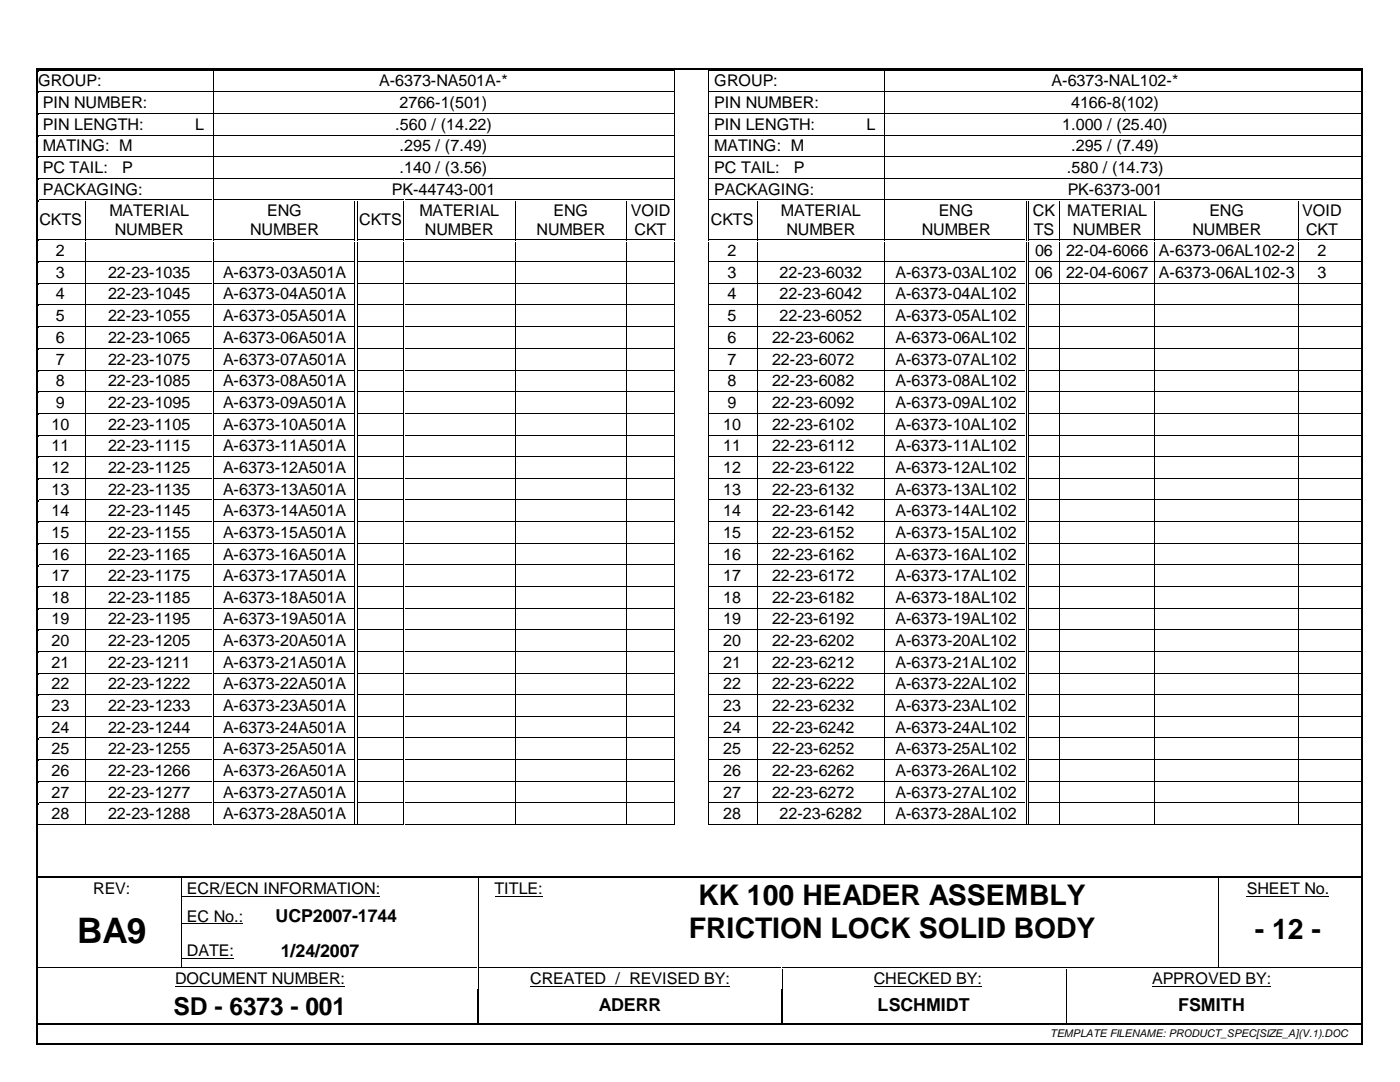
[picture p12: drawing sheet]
<svg xmlns="http://www.w3.org/2000/svg" width="279mm" height="216mm" viewBox="0 0 279 216" stroke-linecap="round" stroke-linejoin="round" font-family="sans-serif">
<defs><g id="words">
<text font-size="7" x="15.4" y="188.2">BA9</text>
<g font-size="5.7">
<text x="139.3" y="180.6">KK 100 HEADER ASSEMBLY</text>
<text x="137.5" y="187.1">FRICTION LOCK SOLID BODY</text>
<text x="250.4" y="187.3">- 12 -</text>
</g>
<text font-size="4.9" x="34.6" y="202.6">SD - 6373 - 001</text>
<g font-size="3.6">
<text x="55" y="184">UCP2007-1744</text>
<text x="56" y="190.9">1/24/2007</text>
<text x="119.5" y="201.8">ADERR</text>
<text x="175.2" y="201.8">LSCHMIDT</text>
<text x="235.1" y="201.8">FSMITH</text>
</g>
<g font-size="3.2">
<text x="7.6" y="17.3">GROUP:</text>
<text x="75.7" y="17.3">A-6373-NA501A-*</text>
<text x="142.6" y="17.3">GROUP:</text>
<text x="209.9" y="17.3">A-6373-NAL102-*</text>
<text x="8.5" y="21.6">PIN NUMBER:</text>
<text x="79.7" y="21.6">2766-1(501)</text>
<text x="142.6" y="21.6">PIN NUMBER:</text>
<text x="213.8" y="21.6">4166-8(102)</text>
<text x="8.5" y="25.9">PIN LENGTH:</text>
<text x="38.9" y="25.9">L</text>
<text x="78.9" y="25.9">.560 / (14.22)</text>
<text x="142.6" y="25.9">PIN LENGTH:</text>
<text x="173" y="25.9">L</text>
<text x="212" y="25.9">1.000 / (25.40)</text>
<text x="8.5" y="30.2">MATING: M</text>
<text x="8.5" y="34.5">PC TAIL:</text>
<text x="24.4" y="34.5">P</text>
<text x="79.7" y="34.5">.140 / (3.56)</text>
<text x="79.7" y="30.2">.295 / (7.49)</text>
<text x="142.6" y="30.2">MATING: M</text>
<text x="142.6" y="34.5">PC TAIL:</text>
<text x="158.4" y="34.5">P</text>
<text x="212.9" y="34.5">.580 / (14.73)</text>
<text x="213.8" y="30.2">.295 / (7.49)</text>
<text x="8.5" y="38.8">PACKAGING:</text>
<text x="78.2" y="38.8">PK-44743-001</text>
<text x="142.6" y="38.8">PACKAGING:</text>
<text x="213.1" y="38.8">PK-6373-001</text>
<text x="7.9" y="44.9">CKTS</text>
<text x="21.8" y="43.2">MATERIAL</text>
<text x="22.9" y="46.8">NUMBER</text>
<text x="49.9" y="46.8">NUMBER</text>
<text x="53.3" y="43.2">ENG</text>
<text x="71.7" y="44.9">CKTS</text>
<text x="83.7" y="43.2">MATERIAL</text>
<text x="84.8" y="46.8">NUMBER</text>
<text x="107.1" y="46.8">NUMBER</text>
<text x="110.5" y="43.2">ENG</text>
<text x="125.9" y="43.2">VOID</text>
<text x="126.6" y="46.8">CKT</text>
<text x="141.9" y="44.9">CKTS</text>
<text x="155.9" y="43.2">MATERIAL</text>
<text x="157" y="46.8">NUMBER</text>
<text x="184" y="46.8">NUMBER</text>
<text x="187.3" y="43.2">ENG</text>
<text x="206.1" y="43.2">CK</text>
<text x="206.3" y="46.8">TS</text>
<text x="213" y="43.2">MATERIAL</text>
<text x="214.1" y="46.8">NUMBER</text>
<text x="238" y="46.8">NUMBER</text>
<text x="241.4" y="43.2">ENG</text>
<text x="259.9" y="43.2">VOID</text>
<text x="260.7" y="46.8">CKT</text>
<text x="11.2" y="51.1">2</text>
<text x="145.2" y="51.1">2</text>
<text x="206.6" y="51.1">06</text>
<text x="212.7" y="51.1">22-04-6066</text>
<text x="231.3" y="51.1">A-6373-06AL102-2</text>
<text x="263" y="51.1">2</text>
<text x="11.2" y="55.4">3</text>
<text x="11.2" y="59.8">4</text>
<text x="21.6" y="55.4">22-23-1035</text>
<text x="21.6" y="59.8">22-23-1045</text>
<text x="44.5" y="55.4">A-6373-03A501A</text>
<text x="44.5" y="59.8">A-6373-04A501A</text>
<text x="145.2" y="55.4">3</text>
<text x="145.2" y="59.8">4</text>
<text x="155.6" y="55.4">22-23-6032</text>
<text x="155.6" y="59.8">22-23-6042</text>
<text x="178.7" y="55.4">A-6373-03AL102</text>
<text x="178.7" y="59.8">A-6373-04AL102</text>
<text x="206.6" y="55.4">06</text>
<text x="212.7" y="55.4">22-04-6067</text>
<text x="231.3" y="55.4">A-6373-06AL102-3</text>
<text x="262.9" y="55.4">3</text>
<text x="11.2" y="64.1">5</text>
<text x="21.6" y="64.1">22-23-1055</text>
<text x="44.5" y="64.1">A-6373-05A501A</text>
<text x="145.2" y="64.1">5</text>
<text x="155.6" y="64.1">22-23-6052</text>
<text x="178.7" y="64.1">A-6373-05AL102</text>
<text x="11.2" y="68.5">6</text>
<text x="21.6" y="68.5">22-23-1065</text>
<text x="44.5" y="68.5">A-6373-06A501A</text>
<text x="145.2" y="68.5">6</text>
<text x="154.1" y="68.5">22-23-6062</text>
<text x="178.7" y="68.5">A-6373-06AL102</text>
<text x="11.2" y="72.8">7</text>
<text x="11.2" y="77.1">8</text>
<text x="21.6" y="72.8">22-23-1075</text>
<text x="21.6" y="77.1">22-23-1085</text>
<text x="44.5" y="72.8">A-6373-07A501A</text>
<text x="44.5" y="77.1">A-6373-08A501A</text>
<text x="145.2" y="72.8">7</text>
<text x="145.2" y="77.1">8</text>
<text x="154.1" y="72.8">22-23-6072</text>
<text x="154.1" y="77.1">22-23-6082</text>
<text x="178.7" y="72.8">A-6373-07AL102</text>
<text x="178.7" y="77.1">A-6373-08AL102</text>
<text x="11.2" y="81.4">9</text>
<text x="21.6" y="81.4">22-23-1095</text>
<text x="44.5" y="81.4">A-6373-09A501A</text>
<text x="145.2" y="81.4">9</text>
<text x="154.1" y="81.4">22-23-6092</text>
<text x="178.7" y="81.4">A-6373-09AL102</text>
<text x="10.3" y="85.7">10</text>
<text x="21.6" y="85.7">22-23-1105</text>
<text x="44.5" y="85.7">A-6373-10A501A</text>
<text x="144.3" y="85.7">10</text>
<text x="154.1" y="85.7">22-23-6102</text>
<text x="178.7" y="85.7">A-6373-10AL102</text>
<text x="10.3" y="90.1">11</text>
<text x="10.3" y="94.4">12</text>
<text x="21.6" y="90.1">22-23-1115</text>
<text x="21.6" y="94.4">22-23-1125</text>
<text x="44.5" y="90.1">A-6373-11A501A</text>
<text x="44.5" y="94.4">A-6373-12A501A</text>
<text x="144.3" y="90.1">11</text>
<text x="144.3" y="94.4">12</text>
<text x="154.1" y="90.1">22-23-6112</text>
<text x="154.1" y="94.4">22-23-6122</text>
<text x="178.7" y="90.1">A-6373-11AL102</text>
<text x="178.7" y="94.4">A-6373-12AL102</text>
<text x="10.3" y="98.7">13</text>
<text x="21.6" y="98.7">22-23-1135</text>
<text x="44.5" y="98.7">A-6373-13A501A</text>
<text x="144.3" y="98.7">13</text>
<text x="154.1" y="98.7">22-23-6132</text>
<text x="178.7" y="98.7">A-6373-13AL102</text>
<text x="10.3" y="103">14</text>
<text x="10.3" y="107.3">15</text>
<text x="21.6" y="103">22-23-1145</text>
<text x="21.6" y="107.3">22-23-1155</text>
<text x="44.5" y="103">A-6373-14A501A</text>
<text x="44.5" y="107.3">A-6373-15A501A</text>
<text x="144.3" y="103">14</text>
<text x="144.3" y="107.3">15</text>
<text x="154.1" y="103">22-23-6142</text>
<text x="154.1" y="107.3">22-23-6152</text>
<text x="178.7" y="103">A-6373-14AL102</text>
<text x="178.7" y="107.3">A-6373-15AL102</text>
<text x="10.3" y="111.7">16</text>
<text x="21.6" y="111.7">22-23-1165</text>
<text x="44.5" y="111.7">A-6373-16A501A</text>
<text x="144.3" y="111.7">16</text>
<text x="154.1" y="111.7">22-23-6162</text>
<text x="178.7" y="111.7">A-6373-16AL102</text>
<text x="10.3" y="116">17</text>
<text x="21.6" y="116">22-23-1175</text>
<text x="44.5" y="116">A-6373-17A501A</text>
<text x="144.3" y="116">17</text>
<text x="154.1" y="116">22-23-6172</text>
<text x="178.7" y="116">A-6373-17AL102</text>
<text x="10.3" y="120.3">18</text>
<text x="10.3" y="124.6">19</text>
<text x="21.6" y="120.3">22-23-1185</text>
<text x="21.6" y="124.6">22-23-1195</text>
<text x="44.5" y="120.3">A-6373-18A501A</text>
<text x="44.5" y="124.6">A-6373-19A501A</text>
<text x="144.3" y="120.3">18</text>
<text x="144.3" y="124.6">19</text>
<text x="154.1" y="120.3">22-23-6182</text>
<text x="154.1" y="124.6">22-23-6192</text>
<text x="178.7" y="120.3">A-6373-18AL102</text>
<text x="178.7" y="124.6">A-6373-19AL102</text>
<text x="10.3" y="128.9">20</text>
<text x="21.6" y="128.9">22-23-1205</text>
<text x="44.5" y="128.9">A-6373-20A501A</text>
<text x="144.3" y="128.9">20</text>
<text x="154.1" y="128.9">22-23-6202</text>
<text x="178.7" y="128.9">A-6373-20AL102</text>
<text x="10.3" y="133.2">21</text>
<text x="10.3" y="137.6">22</text>
<text x="21.6" y="133.2">22-23-1211</text>
<text x="21.6" y="137.6">22-23-1222</text>
<text x="44.5" y="133.2">A-6373-21A501A</text>
<text x="44.5" y="137.6">A-6373-22A501A</text>
<text x="144.3" y="133.2">21</text>
<text x="144.3" y="137.6">22</text>
<text x="154.1" y="133.2">22-23-6212</text>
<text x="154.1" y="137.6">22-23-6222</text>
<text x="178.7" y="133.2">A-6373-21AL102</text>
<text x="178.7" y="137.6">A-6373-22AL102</text>
<text x="10.3" y="141.9">23</text>
<text x="21.6" y="141.9">22-23-1233</text>
<text x="44.5" y="141.9">A-6373-23A501A</text>
<text x="144.3" y="141.9">23</text>
<text x="154.1" y="141.9">22-23-6232</text>
<text x="178.7" y="141.9">A-6373-23AL102</text>
<text x="10.3" y="146.2">24</text>
<text x="21.6" y="146.2">22-23-1244</text>
<text x="44.5" y="146.2">A-6373-24A501A</text>
<text x="144.3" y="146.2">24</text>
<text x="154.1" y="146.2">22-23-6242</text>
<text x="178.7" y="146.2">A-6373-24AL102</text>
<text x="10.3" y="150.5">25</text>
<text x="10.3" y="154.8">26</text>
<text x="21.6" y="150.5">22-23-1255</text>
<text x="21.6" y="154.8">22-23-1266</text>
<text x="44.5" y="150.5">A-6373-25A501A</text>
<text x="44.5" y="154.8">A-6373-26A501A</text>
<text x="144.3" y="150.5">25</text>
<text x="144.3" y="154.8">26</text>
<text x="154.1" y="150.5">22-23-6252</text>
<text x="154.1" y="154.8">22-23-6262</text>
<text x="178.7" y="150.5">A-6373-25AL102</text>
<text x="178.7" y="154.8">A-6373-26AL102</text>
<text x="10.3" y="159.2">27</text>
<text x="21.6" y="159.2">22-23-1277</text>
<text x="44.5" y="159.2">A-6373-27A501A</text>
<text x="144.3" y="159.2">27</text>
<text x="154.1" y="159.2">22-23-6272</text>
<text x="178.7" y="159.2">A-6373-27AL102</text>
<text x="10.3" y="163.5">28</text>
<text x="21.6" y="163.5">22-23-1288</text>
<text x="44.5" y="163.5">A-6373-28A501A</text>
<text x="144.3" y="163.5">28</text>
<text x="155.6" y="163.5">22-23-6282</text>
<text x="178.7" y="163.5">A-6373-28AL102</text>
<text x="18.6" y="178.4">REV:</text>
<text x="37.3" y="178.4">ECR/ECN INFORMATION:</text>
<text x="98.7" y="178.4">TITLE:</text>
<text x="248.8" y="178.4">SHEET No.</text>
<text x="37.3" y="183.9">EC No.:</text>
<text x="37.3" y="190.8">DATE:</text>
<text x="34.9" y="196.4">DOCUMENT NUMBER:</text>
<text x="105.8" y="196.4">CREATED / REVISED BY:</text>
<text x="174.4" y="196.4">CHECKED BY:</text>
<text x="229.9" y="196.4">APPROVED BY:</text>
</g>
<text font-size="2.1" x="209.6" y="206.9">TEMPLATE FILENAME: PRODUCT_SPEC[SIZE_A](V.1).DOC</text>
</g></defs>
<g fill="none" stroke="#000" stroke-width=".2">
<path d="M7.8 14h34.6M7.8 18.3h34.6M42.5 13.9v4.3M42.5 18.7v3.8M42.7 14h91.7M42.7 18.3h91.7M134.6 13.9v4.3M134.6 18.7v3.8M141.3 13.9v4.3M141.3 18.7v3.8M141.5 14h34.9M141.5 18.3h34.9"/>
<path d="M176.6 13.9v4.3M176.6 18.7v3.8M176.7 14h91.9M176.7 18.3h95M7.8 22.6h34.6M7.8 26.9h34.6M7.8 31.3h34.6M7.8 35.6h34.6M7.8 39.9h9.2M17.3 39.9h25.1M42.5 23v3.8M42.5 27.3v3.8"/>
<path d="M42.5 31.6v3.9M42.5 36v3.8M42.7 22.6h91.7M42.7 26.9h91.7M42.7 31.3h91.7M42.7 35.6h91.7M42.7 39.9h27.9M70.8 39.9h9.7M80.8 39.9h21.9M102.9 39.9h22M125.2 39.9h9.2M134.6 23v3.8"/>
<path d="M134.6 27.3v3.8M134.6 31.6v3.9M134.6 36v3.8M141.3 23v3.8M141.3 27.3v3.8M141.3 31.6v3.9M141.3 36v3.8M141.5 22.6h34.9M141.5 26.9h34.9M141.5 31.3h34.9M141.5 35.6h34.9M141.5 39.9h9.5"/>
<path d="M151.3 39.9h25.1M176.6 23v3.8M176.6 27.3v3.8M176.6 31.6v3.9M176.6 36v3.8M176.7 22.6h95M176.7 26.9h95M176.7 31.3h95M176.7 35.6h95M176.7 39.9h27.9M204.9 39.9h6.4M211.6 39.9h18.8"/>
<path d="M230.6 39.9h28.4M259.2 39.9h12.5M7.8 47.9h9.2M7.8 52.2h9.2M7.8 56.5h9.2M17.1 40.3v7.4M17.1 48.2v3.9M17.1 52.6v3.9M17.1 56.9v3.9M17.3 47.9h25.1M17.3 52.2h25.1M17.3 56.5h25.1"/>
<path d="M42.5 40.3v7.4M42.5 48.2v3.9M42.5 52.6v3.9M42.5 56.9v3.9M42.7 47.9h27.9M42.7 52.2h27.9M42.7 56.5h27.9M70.8 40.3v7.4M70.8 48.2v3.9M70.8 52.6v3.9M70.8 56.9v3.9M71.3 40.3v7.4"/>
<path d="M71.3 48.2v3.9M71.3 52.6v3.9M71.3 56.9v3.9M71.4 47.9h9.1M71.4 52.2h9.1M71.4 56.5h9.1M80.6 40.3v7.4M80.6 48.2v3.9M80.6 52.6v3.9M80.6 56.9v3.9M80.8 47.9h21.9M80.8 52.2h21.9"/>
<path d="M80.8 56.5h21.9M102.8 40.3v7.4M102.8 48.2v3.9M102.8 52.6v3.9M102.8 56.9v3.9M102.9 47.9h22M102.9 52.2h22M102.9 56.5h22M125.1 40.3v7.4M125.1 48.2v3.9M125.1 52.6v3.9M125.1 56.9v3.9"/>
<path d="M125.2 47.9h9.2M125.2 52.2h9.2M125.2 56.5h9.2M134.6 40.3v7.4M134.6 48.2v3.9M134.6 52.6v3.9M134.6 56.9v3.9M141.3 40.3v7.4M141.3 48.2v3.9M141.3 52.6v3.9M141.3 56.9v3.9M141.5 47.9h9.5"/>
<path d="M141.5 52.2h9.5M141.5 56.5h9.5M151.2 40.3v7.4M151.2 48.2v3.9M151.2 52.6v3.9M151.2 56.9v3.9M151.3 47.9h25.1M151.3 52.2h25.1M151.3 56.5h25.1M176.6 40.3v7.4M176.6 48.2v3.9M176.6 52.6v3.9"/>
<path d="M176.6 56.9v3.9M176.7 47.9h27.9M176.7 52.2h27.9M176.7 56.5h27.9M204.8 40.3v7.4M204.8 48.2v3.9M204.8 52.6v3.9M204.8 56.9v3.9M205.3 40.3v7.4M205.3 48.2v3.9M205.3 52.6v3.9M205.3 56.9v3.9"/>
<path d="M205.5 47.9h5.8M205.5 52.2h5.8M205.5 56.5h5.8M211.4 40.3v7.4M211.4 48.2v3.9M211.4 52.6v3.9M211.4 56.9v3.9M211.6 47.9h18.8M211.6 52.2h18.8M211.6 56.5h18.8M230.5 40.3v7.4M230.5 48.2v3.9"/>
<path d="M230.5 52.6v3.9M230.5 56.9v3.9M230.6 47.9h28.4M230.6 52.2h28.4M230.6 56.5h28.4M259.1 40.3v7.4M259.1 48.2v3.9M259.1 52.6v3.9M259.1 56.9v3.9M259.2 47.9h12.5M259.2 52.2h12.5M259.2 56.5h12.5"/>
<path d="M7.8 60.8h9.2M7.8 65.2h9.2M7.8 69.5h9.2M7.8 73.9h9.2M7.8 78.2h9.2M17.1 61.2v3.9M17.1 65.6v3.8M17.1 69.9v3.8M17.1 74.2v3.8M17.1 78.5v3.9M17.3 60.8h25.1M17.3 65.2h25.1"/>
<path d="M17.3 69.5h25.1M17.3 73.9h25.1M17.3 78.2h25.1M42.5 61.2v3.9M42.5 65.6v3.8M42.5 69.9v3.8M42.5 74.2v3.8M42.5 78.5v3.9M42.7 60.8h27.9M42.7 65.2h27.9M42.7 69.5h27.9M42.7 73.9h27.9"/>
<path d="M42.7 78.2h27.9M70.8 61.2v3.9M70.8 65.6v3.8M70.8 69.9v3.8M70.8 74.2v3.8M70.8 78.5v3.9M71.3 61.2v3.9M71.3 65.6v3.8M71.3 69.9v3.8M71.3 74.2v3.8M71.3 78.5v3.9M71.4 60.8h9.1"/>
<path d="M71.4 65.2h9.1M71.4 69.5h9.1M71.4 73.9h9.1M71.4 78.2h9.1M80.6 61.2v3.9M80.6 65.6v3.8M80.6 69.9v3.8M80.6 74.2v3.8M80.6 78.5v3.9M80.8 60.8h21.9M80.8 65.2h21.9M80.8 69.5h21.9"/>
<path d="M80.8 73.9h21.9M80.8 78.2h21.9M102.8 61.2v3.9M102.8 65.6v3.8M102.8 69.9v3.8M102.8 74.2v3.8M102.8 78.5v3.9M102.9 60.8h22M102.9 65.2h22M102.9 69.5h22M102.9 73.9h22M102.9 78.2h22"/>
<path d="M125.1 61.2v3.9M125.1 65.6v3.8M125.1 69.9v3.8M125.1 74.2v3.8M125.1 78.5v3.9M125.2 60.8h9.2M125.2 65.2h9.2M125.2 69.5h9.2M125.2 73.9h9.2M125.2 78.2h9.2M134.6 61.2v3.9M134.6 65.6v3.8"/>
<path d="M134.6 69.9v3.8M134.6 74.2v3.8M134.6 78.5v3.9M141.3 61.2v3.9M141.3 65.6v3.8M141.3 69.9v3.8M141.3 74.2v3.8M141.3 78.5v3.9M141.5 60.8h9.5M141.5 65.2h9.5M141.5 69.5h9.5M141.5 73.9h9.5"/>
<path d="M141.5 78.2h9.5M151.2 61.2v3.9M151.2 65.6v3.8M151.2 69.9v3.8M151.2 74.2v3.8M151.2 78.5v3.9M151.3 60.8h25.1M151.3 65.2h25.1M151.3 69.5h25.1M151.3 73.9h25.1M151.3 78.2h25.1M176.6 61.2v3.9"/>
<path d="M176.6 65.6v3.8M176.6 69.9v3.8M176.6 74.2v3.8M176.6 78.5v3.9M176.7 60.8h27.9M176.7 65.2h27.9M176.7 69.5h27.9M176.7 73.9h27.9M176.7 78.2h27.9M204.8 61.2v3.9M204.8 65.6v3.8M204.8 69.9v3.8"/>
<path d="M204.8 74.2v3.8M204.8 78.5v3.9M205.3 61.2v3.9M205.3 65.6v3.8M205.3 69.9v3.8M205.3 74.2v3.8M205.3 78.5v3.9M205.5 60.8h5.8M205.5 65.2h5.8M205.5 69.5h5.8M205.5 73.9h5.8M205.5 78.2h5.8"/>
<path d="M211.4 61.2v3.9M211.4 65.6v3.8M211.4 69.9v3.8M211.4 74.2v3.8M211.4 78.5v3.9M211.6 60.8h18.8M211.6 65.2h18.8M211.6 69.5h18.8M211.6 73.9h18.8M211.6 78.2h18.8M230.5 61.2v3.9M230.5 65.6v3.8"/>
<path d="M230.5 69.9v3.8M230.5 74.2v3.8M230.5 78.5v3.9M230.6 60.8h28.4M230.6 65.2h28.4M230.6 69.5h28.4M230.6 73.9h28.4M230.6 78.2h28.4M259.1 61.2v3.9M259.1 65.6v3.8M259.1 69.9v3.8M259.1 74.2v3.8"/>
<path d="M259.1 78.5v3.9M259.2 60.8h12.5M259.2 65.2h12.5M259.2 69.5h12.5M259.2 73.9h12.5M259.2 78.2h12.5M7.8 82.5h9.2M7.8 86.8h9.2M7.8 91.1h9.2M7.8 95.4h9.2M7.8 99.8h9.2M17.1 82.9v3.8"/>
<path d="M17.1 87.2v3.8M17.1 91.5v3.8M17.1 95.8v3.8M17.3 82.5h25.1M17.3 86.8h25.1M17.3 91.1h25.1M17.3 95.4h25.1M17.3 99.8h25.1M42.5 82.9v3.8M42.5 87.2v3.8M42.5 91.5v3.8M42.5 95.8v3.8"/>
<path d="M42.7 82.5h27.9M42.7 86.8h27.9M42.7 91.1h27.9M42.7 95.4h27.9M42.7 99.8h27.9M70.8 82.9v3.8M70.8 87.2v3.8M70.8 91.5v3.8M70.8 95.8v3.8M71.3 82.9v3.8M71.3 87.2v3.8M71.3 91.5v3.8"/>
<path d="M71.3 95.8v3.8M71.4 82.5h9.1M71.4 86.8h9.1M71.4 91.1h9.1M71.4 95.4h9.1M71.4 99.8h9.1M80.6 82.9v3.8M80.6 87.2v3.8M80.6 91.5v3.8M80.6 95.8v3.8M80.8 82.5h21.9M80.8 86.8h21.9"/>
<path d="M80.8 91.1h21.9M80.8 95.4h21.9M80.8 99.8h21.9M102.8 82.9v3.8M102.8 87.2v3.8M102.8 91.5v3.8M102.8 95.8v3.8M102.9 82.5h22M102.9 86.8h22M102.9 91.1h22M102.9 95.4h22M102.9 99.8h22"/>
<path d="M125.1 82.9v3.8M125.1 87.2v3.8M125.1 91.5v3.8M125.1 95.8v3.8M125.2 82.5h9.2M125.2 86.8h9.2M125.2 91.1h9.2M125.2 95.4h9.2M125.2 99.8h9.2M134.6 82.9v3.8M134.6 87.2v3.8M134.6 91.5v3.8"/>
<path d="M134.6 95.8v3.8M141.3 82.9v3.8M141.3 87.2v3.8M141.3 91.5v3.8M141.3 95.8v3.8M141.5 82.5h9.5M141.5 86.8h9.5M141.5 91.1h9.5M141.5 95.4h9.5M141.5 99.8h9.5M151.2 82.9v3.8M151.2 87.2v3.8"/>
<path d="M151.2 91.5v3.8M151.2 95.8v3.8M151.3 82.5h25.1M151.3 86.8h25.1M151.3 91.1h25.1M151.3 95.4h25.1M151.3 99.8h25.1M176.6 82.9v3.8M176.6 87.2v3.8M176.6 91.5v3.8M176.6 95.8v3.8M176.7 82.5h27.9"/>
<path d="M176.7 86.8h27.9M176.7 91.1h27.9M176.7 95.4h27.9M176.7 99.8h27.9M204.8 82.9v3.8M204.8 87.2v3.8M204.8 91.5v3.8M204.8 95.8v3.8M205.3 82.9v3.8M205.3 87.2v3.8M205.3 91.5v3.8M205.3 95.8v3.8"/>
<path d="M205.5 82.5h5.8M205.5 86.8h5.8M205.5 91.1h5.8M205.5 95.4h5.8M205.5 99.8h5.8M211.4 82.9v3.8M211.4 87.2v3.8M211.4 91.5v3.8M211.4 95.8v3.8M211.6 82.5h18.8M211.6 86.8h18.8M211.6 91.1h18.8"/>
<path d="M211.6 95.4h18.8M211.6 99.8h18.8M230.5 82.9v3.8M230.5 87.2v3.8M230.5 91.5v3.8M230.5 95.8v3.8M230.6 82.5h28.4M230.6 86.8h28.4M230.6 91.1h28.4M230.6 95.4h28.4M230.6 99.8h28.4M259.1 82.9v3.8"/>
<path d="M259.1 87.2v3.8M259.1 91.5v3.8M259.1 95.8v3.8M259.2 82.5h12.5M259.2 86.8h12.5M259.2 91.1h12.5M259.2 95.4h12.5M259.2 99.8h12.5M7.8 104.1h9.2M7.8 108.4h9.2M7.8 112.7h9.2M7.8 117h9.2"/>
<path d="M17.1 100.1v3.8M17.1 104.5v3.8M17.1 108.8v3.8M17.1 113.1v3.8M17.1 117.4v3.8M17.3 104.1h25.1M17.3 108.4h25.1M17.3 112.7h25.1M17.3 117h25.1M42.5 100.1v3.8M42.5 104.5v3.8M42.5 108.8v3.8"/>
<path d="M42.5 113.1v3.8M42.5 117.4v3.8M42.7 104.1h27.9M42.7 108.4h27.9M42.7 112.7h27.9M42.7 117h27.9M70.8 100.1v3.8M70.8 104.5v3.8M70.8 108.8v3.8M70.8 113.1v3.8M70.8 117.4v3.8M71.3 100.1v3.8"/>
<path d="M71.3 104.5v3.8M71.3 108.8v3.8M71.3 113.1v3.8M71.3 117.4v3.8M71.4 104.1h9.1M71.4 108.4h9.1M71.4 112.7h9.1M71.4 117h9.1M80.6 100.1v3.8M80.6 104.5v3.8M80.6 108.8v3.8M80.6 113.1v3.8"/>
<path d="M80.6 117.4v3.8M80.8 104.1h21.9M80.8 108.4h21.9M80.8 112.7h21.9M80.8 117h21.9M102.8 100.1v3.8M102.8 104.5v3.8M102.8 108.8v3.8M102.8 113.1v3.8M102.8 117.4v3.8M102.9 104.1h22M102.9 108.4h22"/>
<path d="M102.9 112.7h22M102.9 117h22M125.1 100.1v3.8M125.1 104.5v3.8M125.1 108.8v3.8M125.1 113.1v3.8M125.1 117.4v3.8M125.2 104.1h9.2M125.2 108.4h9.2M125.2 112.7h9.2M125.2 117h9.2M134.6 100.1v3.8"/>
<path d="M134.6 104.5v3.8M134.6 108.8v3.8M134.6 113.1v3.8M134.6 117.4v3.8M141.3 100.1v3.8M141.3 104.5v3.8M141.3 108.8v3.8M141.3 113.1v3.8M141.3 117.4v3.8M141.5 104.1h9.5M141.5 108.4h9.5M141.5 112.7h9.5"/>
<path d="M141.5 117h9.5M151.2 100.1v3.8M151.2 104.5v3.8M151.2 108.8v3.8M151.2 113.1v3.8M151.2 117.4v3.8M151.3 104.1h25.1M151.3 108.4h25.1M151.3 112.7h25.1M151.3 117h25.1M176.6 100.1v3.8M176.6 104.5v3.8"/>
<path d="M176.6 108.8v3.8M176.6 113.1v3.8M176.6 117.4v3.8M176.7 104.1h27.9M176.7 108.4h27.9M176.7 112.7h27.9M176.7 117h27.9M204.8 100.1v3.8M204.8 104.5v3.8M204.8 108.8v3.8M204.8 113.1v3.8M204.8 117.4v3.8"/>
<path d="M205.3 100.1v3.8M205.3 104.5v3.8M205.3 108.8v3.8M205.3 113.1v3.8M205.3 117.4v3.8M205.5 104.1h5.8M205.5 108.4h5.8M205.5 112.7h5.8M205.5 117h5.8M211.4 100.1v3.8M211.4 104.5v3.8M211.4 108.8v3.8"/>
<path d="M211.4 113.1v3.8M211.4 117.4v3.8M211.6 104.1h18.8M211.6 108.4h18.8M211.6 112.7h18.8M211.6 117h18.8M230.5 100.1v3.8M230.5 104.5v3.8M230.5 108.8v3.8M230.5 113.1v3.8M230.5 117.4v3.8M230.6 104.1h28.4"/>
<path d="M230.6 108.4h28.4M230.6 112.7h28.4M230.6 117h28.4M259.1 100.1v3.8M259.1 104.5v3.8M259.1 108.8v3.8M259.1 113.1v3.8M259.1 117.4v3.8M259.2 104.1h12.5M259.2 108.4h12.5M259.2 112.7h12.5M259.2 117h12.5"/>
<path d="M7.8 121.3h9.2M7.8 125.7h9.2M7.8 130h9.2M7.8 134.3h9.2M7.8 138.6h9.2M17.1 121.7v3.8M17.1 126v3.9M17.1 130.4v3.8M17.1 134.7v3.8M17.1 139v3.8M17.3 121.3h25.1M17.3 125.7h25.1"/>
<path d="M17.3 130h25.1M17.3 134.3h25.1M17.3 138.6h25.1M42.5 121.7v3.8M42.5 126v3.9M42.5 130.4v3.8M42.5 134.7v3.8M42.5 139v3.8M42.7 121.3h27.9M42.7 125.7h27.9M42.7 130h27.9M42.7 134.3h27.9"/>
<path d="M42.7 138.6h27.9M70.8 121.7v3.8M70.8 126v3.9M70.8 130.4v3.8M70.8 134.7v3.8M70.8 139v3.8M71.3 121.7v3.8M71.3 126v3.9M71.3 130.4v3.8M71.3 134.7v3.8M71.3 139v3.8M71.4 121.3h9.1"/>
<path d="M71.4 125.7h9.1M71.4 130h9.1M71.4 134.3h9.1M71.4 138.6h9.1M80.6 121.7v3.8M80.6 126v3.9M80.6 130.4v3.8M80.6 134.7v3.8M80.6 139v3.8M80.8 121.3h21.9M80.8 125.7h21.9M80.8 130h21.9"/>
<path d="M80.8 134.3h21.9M80.8 138.6h21.9M102.8 121.7v3.8M102.8 126v3.9M102.8 130.4v3.8M102.8 134.7v3.8M102.8 139v3.8M102.9 121.3h22M102.9 125.7h22M102.9 130h22M102.9 134.3h22M102.9 138.6h22"/>
<path d="M125.1 121.7v3.8M125.1 126v3.9M125.1 130.4v3.8M125.1 134.7v3.8M125.1 139v3.8M125.2 121.3h9.2M125.2 125.7h9.2M125.2 130h9.2M125.2 134.3h9.2M125.2 138.6h9.2M134.6 121.7v3.8M134.6 126v3.9"/>
<path d="M134.6 130.4v3.8M134.6 134.7v3.8M134.6 139v3.8M141.3 121.7v3.8M141.3 126v3.9M141.3 130.4v3.8M141.3 134.7v3.8M141.3 139v3.8M141.5 121.3h9.5M141.5 125.7h9.5M141.5 130h9.5M141.5 134.3h9.5"/>
<path d="M141.5 138.6h9.5M151.2 121.7v3.8M151.2 126v3.9M151.2 130.4v3.8M151.2 134.7v3.8M151.2 139v3.8M151.3 121.3h25.1M151.3 125.7h25.1M151.3 130h25.1M151.3 134.3h25.1M151.3 138.6h25.1M176.6 121.7v3.8"/>
<path d="M176.6 126v3.9M176.6 130.4v3.8M176.6 134.7v3.8M176.6 139v3.8M176.7 121.3h27.9M176.7 125.7h27.9M176.7 130h27.9M176.7 134.3h27.9M176.7 138.6h27.9M204.8 121.7v3.8M204.8 126v3.9M204.8 130.4v3.8"/>
<path d="M204.8 134.7v3.8M204.8 139v3.8M205.3 121.7v3.8M205.3 126v3.9M205.3 130.4v3.8M205.3 134.7v3.8M205.3 139v3.8M205.5 121.3h5.8M205.5 125.7h5.8M205.5 130h5.8M205.5 134.3h5.8M205.5 138.6h5.8"/>
<path d="M211.4 121.7v3.8M211.4 126v3.9M211.4 130.4v3.8M211.4 134.7v3.8M211.4 139v3.8M211.6 121.3h18.8M211.6 125.7h18.8M211.6 130h18.8M211.6 134.3h18.8M211.6 138.6h18.8M230.5 121.7v3.8M230.5 126v3.9"/>
<path d="M230.5 130.4v3.8M230.5 134.7v3.8M230.5 139v3.8M230.6 121.3h28.4M230.6 125.7h28.4M230.6 130h28.4M230.6 134.3h28.4M230.6 138.6h28.4M259.1 121.7v3.8M259.1 126v3.9M259.1 130.4v3.8M259.1 134.7v3.8"/>
<path d="M259.1 139v3.8M259.2 121.3h12.5M259.2 125.7h12.5M259.2 130h12.5M259.2 134.3h12.5M259.2 138.6h12.5M7.8 142.9h9.2M7.8 147.3h9.2M7.8 151.6h9.2M7.8 155.9h9.2M17.1 143.3v3.8M17.1 147.6v3.8"/>
<path d="M17.1 152v3.8M17.1 156.3v3.8M17.3 142.9h25.1M17.3 147.3h25.1M17.3 151.6h25.1M17.3 155.9h25.1M42.5 143.3v3.8M42.5 147.6v3.8M42.5 152v3.8M42.5 156.3v3.8M42.7 142.9h27.9M42.7 147.3h27.9"/>
<path d="M42.7 151.6h27.9M42.7 155.9h27.9M70.8 143.3v3.8M70.8 147.6v3.8M70.8 152v3.8M70.8 156.3v3.8M71.3 143.3v3.8M71.3 147.6v3.8M71.3 152v3.8M71.3 156.3v3.8M71.4 142.9h9.1M71.4 147.3h9.1"/>
<path d="M71.4 151.6h9.1M71.4 155.9h9.1M80.6 143.3v3.8M80.6 147.6v3.8M80.6 152v3.8M80.6 156.3v3.8M80.8 142.9h21.9M80.8 147.3h21.9M80.8 151.6h21.9M80.8 155.9h21.9M102.8 143.3v3.8M102.8 147.6v3.8"/>
<path d="M102.8 152v3.8M102.8 156.3v3.8M102.9 142.9h22M102.9 147.3h22M102.9 151.6h22M102.9 155.9h22M125.1 143.3v3.8M125.1 147.6v3.8M125.1 152v3.8M125.1 156.3v3.8M125.2 142.9h9.2M125.2 147.3h9.2"/>
<path d="M125.2 151.6h9.2M125.2 155.9h9.2M134.6 143.3v3.8M134.6 147.6v3.8M134.6 152v3.8M134.6 156.3v3.8M141.3 143.3v3.8M141.3 147.6v3.8M141.3 152v3.8M141.3 156.3v3.8M141.5 142.9h9.5M141.5 147.3h9.5"/>
<path d="M141.5 151.6h9.5M141.5 155.9h9.5M151.2 143.3v3.8M151.2 147.6v3.8M151.2 152v3.8M151.2 156.3v3.8M151.3 142.9h25.1M151.3 147.3h25.1M151.3 151.6h25.1M151.3 155.9h25.1M176.6 143.3v3.8M176.6 147.6v3.8"/>
<path d="M176.6 152v3.8M176.6 156.3v3.8M176.7 142.9h27.9M176.7 147.3h27.9M176.7 151.6h27.9M176.7 155.9h27.9M204.8 143.3v3.8M204.8 147.6v3.8M204.8 152v3.8M204.8 156.3v3.8M205.3 143.3v3.8M205.3 147.6v3.8"/>
<path d="M205.3 152v3.8M205.3 156.3v3.8M205.5 142.9h5.8M205.5 147.3h5.8M205.5 151.6h5.8M205.5 155.9h5.8M211.4 143.3v3.8M211.4 147.6v3.8M211.4 152v3.8M211.4 156.3v3.8M211.6 142.9h18.8M211.6 147.3h18.8"/>
<path d="M211.6 151.6h18.8M211.6 155.9h18.8M230.5 143.3v3.8M230.5 147.6v3.8M230.5 152v3.8M230.5 156.3v3.8M230.6 142.9h28.4M230.6 147.3h28.4M230.6 151.6h28.4M230.6 155.9h28.4M259.1 143.3v3.8M259.1 147.6v3.8"/>
<path d="M259.1 152v3.8M259.1 156.3v3.8M259.2 142.9h12.5M259.2 147.3h12.5M259.2 151.6h12.5M259.2 155.9h12.5M7.8 160.2h9.2M7.8 164.5h9.2M17.1 160.6v3.8M17.3 160.2h25.1M17.3 164.5h25.1M36.2 175.5v3.6"/>
<path d="M36.4 178.8h39.4M42.5 160.6v3.8M42.7 160.2h27.9M42.7 164.5h27.9M70.8 160.6v3.8M70.8 164.5h9.7M71.3 160.6v3.8M71.4 160.2h9.1M80.6 160.6v3.8M80.8 160.2h21.9M80.8 164.5h21.9M95.4 175.5v3.6"/>
<path d="M98.7 178.8h9.6M102.8 160.6v3.8M102.9 160.2h22M102.9 164.5h22M125.1 160.6v3.8M125.2 160.2h9.2M125.2 164.5h9.2M134.6 160.6v3.8M141.3 160.6v3.8M141.5 160.2h9.5M141.5 164.5h9.5M151.2 160.6v3.8"/>
<path d="M151.3 160.2h25.1M151.3 164.5h25.1M176.6 160.6v3.8M176.7 160.2h27.9M176.7 164.5h27.9M204.8 160.6v3.8M204.9 164.5h6.4M205.3 160.6v3.8M205.5 160.2h5.8M211.4 160.6v3.8M211.6 160.2h18.8M211.6 164.5h18.8"/>
<path d="M230.5 160.6v3.8M230.6 160.2h28.4M230.6 164.5h28.4M243.2 175.5v3.6M248.8 178.8h16.4M259.1 160.6v3.8M259.2 160.2h12.5M259.2 164.5h12.5M7.6 193.1h28.4M34.9 196.8h33.9M36.2 180.1v6M36.2 187.1v5.8"/>
<path d="M36.4 184.3h12.1M36.4 191.2h10.2M36.4 193.1h17.1M53.8 193.1h41.4M95.4 180.1v6M95.4 187.1v5.8M95.4 193.5v3.8M95.6 193.1h16.9M105.8 196.8h39.8M112.8 193.1h43.1M156.1 193.5v3.8M156.3 193.1h56.4"/>
<path d="M174.4 196.8h21.5M212.8 193.5v3.8M212.8 198.1v6M213 193.1h30.1M229.9 196.8h23.7M243.2 180.1v6M243.2 187.1v5.8M243.4 193.1h28.3"/>
</g>
<g fill="none" stroke="#000" stroke-width=".25">
<path d="M7.4 13.9v194.3M7.6 13.7h264.1M271.9 13.9v194.3M7.6 175h28.4M36.5 175h58.7M95.7 175h16.8M112.9 175h130.2M243.5 175h27.4M95.4 198.1v6M156.1 198.1v6M7.6 204.3h87.6M7.6 208.4h264.1"/>
<path d="M95.7 204.3h60.2M156.4 204.3h56.3M213.1 204.3h57.6"/>
</g>
<g fill="#000">
<path d="M7.3 13.6h.2v.3h-.2zM7.6 13.9l.1 .4zM7.6 13.9l.1 .1zM7.6 18.3l.1 .3zM42.5 14.1l.1 .2zM42.5 13.9l.1 .1zM42.5 18.3l.1 .3zM134.5 13.9l.1 .4zM134.5 13.9l.1 .1zM134.5 18.3l.1 .3zM141.3 13.9l.1 .4zM141.3 13.9l.1 .1z"/>
<path d="M141.3 18.3l.1 .3zM176.5 14.1l.1 .2zM176.5 13.9l.1 .1zM176.5 18.3l.1 .3zM268.7 13.9l.1 .1zM268.9 13.9l1.5 .1zM270.5 13.9l.1 .1zM270.7 13.9l1 .1zM271.8 13.6h.2v.3h-.2zM7.6 22.6l.1 .3zM7.6 26.9l.1 .3zM7.6 31.2l.1 .4z"/>
<path d="M7.6 35.5l.1 .4zM17.1 39.9h.1zM42.5 22.6l.1 .3zM42.5 26.9l.1 .3zM42.5 31.2l.1 .4zM42.5 35.5l.1 .4zM70.7 39.9h.1zM80.6 39.9h.1zM125 39.9h.1zM134.5 22.6l.1 .3zM134.5 26.9l.1 .3zM134.5 31.2l.1 .4z"/>
<path d="M134.5 35.5l.1 .4zM141.3 22.6l.1 .3zM141.3 26.9l.1 .3zM141.3 31.2l.1 .4zM141.3 35.5l.1 .4zM151.1 39.9h.1zM176.5 22.6l.1 .3zM176.5 26.9l.1 .3zM176.5 31.2l.1 .4zM176.5 35.5l.1 .4zM204.7 39.9h.1zM211.4 39.9h.1z"/>
<path d="M230.4 39.9h.1zM7.6 39.9l.1 .3zM7.6 47.8l.1 .4zM7.6 52.1l.1 .4zM7.6 56.5l.1 .3zM17.1 40l.1 .2zM17.1 47.8l.1 .4zM17.1 52.1l.1 .4zM17.1 56.5l.1 .3zM42.5 39.9l.1 .3zM42.5 47.8l.1 .4zM42.5 52.1l.1 .4z"/>
<path d="M42.5 56.5l.1 .3zM70.7 40h.1v.2h-.1zM70.7 47.8h.1v.4h-.1zM70.7 52.1h.1v.4h-.1zM70.7 56.5h.1v.3h-.1zM71.2 40h.2v.2h-.2zM71.2 47.8h.2v.4h-.2zM71.2 52.1h.2v.4h-.2zM71.2 56.5h.2v.3h-.2zM80.6 40l.1 .2zM80.6 47.8l.1 .4zM80.6 52.1l.1 .4z"/>
<path d="M80.6 56.5l.1 .3zM102.8 40v.2zM102.8 47.8v.4zM102.8 52.1v.4zM102.8 56.5v.3zM125 40l.1 .2zM125 47.8l.1 .4zM125 52.1l.1 .4zM125 56.5l.1 .3zM134.5 39.9l.1 .3zM134.5 47.8l.1 .4zM134.5 52.1l.1 .4z"/>
<path d="M134.5 56.5l.1 .3zM141.3 39.9l.1 .3zM141.3 47.8l.1 .4zM141.3 52.1l.1 .4zM141.3 56.5l.1 .3zM151.1 40l.1 .2zM151.1 47.8l.1 .4zM151.1 52.1l.1 .4zM151.1 56.5l.1 .3zM176.5 39.9l.1 .3zM176.5 47.8l.1 .4zM176.5 52.1l.1 .4z"/>
<path d="M176.5 56.5l.1 .3zM204.7 40h.2v.2h-.2zM204.7 47.8h.2v.4h-.2zM204.7 52.1h.2v.4h-.2zM204.7 56.5h.2v.3h-.2zM205.2 40h.2v.2h-.2zM205.2 47.8h.2v.4h-.2zM205.2 52.1h.2v.4h-.2zM205.2 56.5h.2v.3h-.2zM211.4 40l.1 .2zM211.4 47.8l.1 .4zM211.4 52.1l.1 .4z"/>
<path d="M211.4 56.5l.1 .3zM230.4 40l.1 .2zM230.4 47.8l.1 .4zM230.4 52.1l.1 .4zM230.4 56.5l.1 .3zM259.1 40v.2zM259.1 47.8v.4zM259.1 52.1v.4zM259.1 56.5v.3zM7.6 60.8l.1 .3zM7.6 65.2l.1 .3zM7.6 69.5l.1 .3z"/>
<path d="M7.6 73.8l.1 .3zM7.6 78.1l.1 .4zM17.1 60.8l.1 .3zM17.1 65.2l.1 .3zM17.1 69.5l.1 .3zM17.1 73.8l.1 .3zM17.1 78.1l.1 .4zM42.5 60.8l.1 .3zM42.5 65.2l.1 .3zM42.5 69.5l.1 .3zM42.5 73.8l.1 .3zM42.5 78.1l.1 .4z"/>
<path d="M70.7 60.8h.1v.3h-.1zM70.7 65.2h.1v.3h-.1zM70.7 69.5h.1v.3h-.1zM70.7 73.8h.1v.3h-.1zM70.7 78.1h.1v.4h-.1zM71.2 60.8h.2v.3h-.2zM71.2 65.2h.2v.3h-.2zM71.2 69.5h.2v.3h-.2zM71.2 73.8h.2v.3h-.2zM71.2 78.1h.2v.4h-.2zM80.6 60.8l.1 .3zM80.6 65.2l.1 .3z"/>
<path d="M80.6 69.5l.1 .3zM80.6 73.8l.1 .3zM80.6 78.1l.1 .4zM102.8 60.8v.3zM102.8 65.2v.3zM102.8 69.5v.3zM102.8 73.8v.3zM102.8 78.1v.4zM125 60.8l.1 .3zM125 65.2l.1 .3zM125 69.5l.1 .3zM125 73.8l.1 .3z"/>
<path d="M125 78.1l.1 .4zM134.5 60.8l.1 .3zM134.5 65.2l.1 .3zM134.5 69.5l.1 .3zM134.5 73.8l.1 .3zM134.5 78.1l.1 .4zM141.3 60.8l.1 .3zM141.3 65.2l.1 .3zM141.3 69.5l.1 .3zM141.3 73.8l.1 .3zM141.3 78.1l.1 .4zM151.1 60.8l.1 .3z"/>
<path d="M151.1 65.2l.1 .3zM151.1 69.5l.1 .3zM151.1 73.8l.1 .3zM151.1 78.1l.1 .4zM176.5 60.8l.1 .3zM176.5 65.2l.1 .3zM176.5 69.5l.1 .3zM176.5 73.8l.1 .3zM176.5 78.1l.1 .4zM204.7 60.8h.2v.3h-.2zM204.7 65.2h.2v.3h-.2zM204.7 69.5h.2v.3h-.2z"/>
<path d="M204.7 73.8h.2v.3h-.2zM204.7 78.1h.2v.4h-.2zM205.2 60.8h.2v.3h-.2zM205.2 65.2h.2v.3h-.2zM205.2 69.5h.2v.3h-.2zM205.2 73.8h.2v.3h-.2zM205.2 78.1h.2v.4h-.2zM211.4 60.8l.1 .3zM211.4 65.2l.1 .3zM211.4 69.5l.1 .3zM211.4 73.8l.1 .3zM211.4 78.1l.1 .4z"/>
<path d="M230.4 60.8l.1 .3zM230.4 65.2l.1 .3zM230.4 69.5l.1 .3zM230.4 73.8l.1 .3zM230.4 78.1l.1 .4zM259.1 60.8v.3zM259.1 65.2v.3zM259.1 69.5v.3zM259.1 73.8v.3zM259.1 78.1v.4zM7.6 82.4l.1 .4zM7.6 86.8l.1 .3z"/>
<path d="M7.6 91.1l.1 .3zM7.6 95.4l.1 .3zM17.1 82.4l.1 .4zM17.1 86.8l.1 .3zM17.1 91.1l.1 .3zM17.1 95.4l.1 .3zM42.5 82.4l.1 .4zM42.5 86.8l.1 .3zM42.5 91.1l.1 .3zM42.5 95.4l.1 .3zM70.7 82.4h.1v.4h-.1zM70.7 86.8h.1v.3h-.1z"/>
<path d="M70.7 91.1h.1v.3h-.1zM70.7 95.4h.1v.3h-.1zM71.2 82.4h.2v.4h-.2zM71.2 86.8h.2v.3h-.2zM71.2 91.1h.2v.3h-.2zM71.2 95.4h.2v.3h-.2zM80.6 82.4l.1 .4zM80.6 86.8l.1 .3zM80.6 91.1l.1 .3zM80.6 95.4l.1 .3zM102.8 82.4v.4zM102.8 86.8v.3z"/>
<path d="M102.8 91.1v.3zM102.8 95.4v.3zM125 82.4l.1 .4zM125 86.8l.1 .3zM125 91.1l.1 .3zM125 95.4l.1 .3zM134.5 82.4l.1 .4zM134.5 86.8l.1 .3zM134.5 91.1l.1 .3zM134.5 95.4l.1 .3zM141.3 82.4l.1 .4zM141.3 86.8l.1 .3z"/>
<path d="M141.3 91.1l.1 .3zM141.3 95.4l.1 .3zM151.1 82.4l.1 .4zM151.1 86.8l.1 .3zM151.1 91.1l.1 .3zM151.1 95.4l.1 .3zM176.5 82.4l.1 .4zM176.5 86.8l.1 .3zM176.5 91.1l.1 .3zM176.5 95.4l.1 .3zM204.7 82.4h.2v.4h-.2zM204.7 86.8h.2v.3h-.2z"/>
<path d="M204.7 91.1h.2v.3h-.2zM204.7 95.4h.2v.3h-.2zM205.2 82.4h.2v.4h-.2zM205.2 86.8h.2v.3h-.2zM205.2 91.1h.2v.3h-.2zM205.2 95.4h.2v.3h-.2zM211.4 82.4l.1 .4zM211.4 86.8l.1 .3zM211.4 91.1l.1 .3zM211.4 95.4l.1 .3zM230.4 82.4l.1 .4zM230.4 86.8l.1 .3z"/>
<path d="M230.4 91.1l.1 .3zM230.4 95.4l.1 .3zM259.1 82.4v.4zM259.1 86.8v.3zM259.1 91.1v.3zM259.1 95.4v.3zM7.6 99.7l.1 .4zM7.6 104l.1 .4zM7.6 108.4l.1 .3zM7.6 112.7l.1 .3zM7.6 117l.1 .3zM17.1 99.7l.1 .4z"/>
<path d="M17.1 104l.1 .4zM17.1 108.4l.1 .3zM17.1 112.7l.1 .3zM17.1 117l.1 .3zM42.5 99.7l.1 .4zM42.5 104l.1 .4zM42.5 108.4l.1 .3zM42.5 112.7l.1 .3zM42.5 117l.1 .3zM70.7 99.7h.1v.4h-.1zM70.7 104h.1v.4h-.1zM70.7 108.4h.1v.3h-.1z"/>
<path d="M70.7 112.7h.1v.3h-.1zM70.7 117h.1v.3h-.1zM71.2 99.7h.2v.4h-.2zM71.2 104h.2v.4h-.2zM71.2 108.4h.2v.3h-.2zM71.2 112.7h.2v.3h-.2zM71.2 117h.2v.3h-.2zM80.6 99.7l.1 .4zM80.6 104l.1 .4zM80.6 108.4l.1 .3zM80.6 112.7l.1 .3zM80.6 117l.1 .3z"/>
<path d="M102.8 99.7v.4zM102.8 104v.4zM102.8 108.4v.3zM102.8 112.7v.3zM102.8 117v.3zM125 99.7l.1 .4zM125 104l.1 .4zM125 108.4l.1 .3zM125 112.7l.1 .3zM125 117l.1 .3zM134.5 99.7l.1 .4zM134.5 104l.1 .4z"/>
<path d="M134.5 108.4l.1 .3zM134.5 112.7l.1 .3zM134.5 117l.1 .3zM141.3 99.7l.1 .4zM141.3 104l.1 .4zM141.3 108.4l.1 .3zM141.3 112.7l.1 .3zM141.3 117l.1 .3zM151.1 99.7l.1 .4zM151.1 104l.1 .4zM151.1 108.4l.1 .3zM151.1 112.7l.1 .3z"/>
<path d="M151.1 117l.1 .3zM176.5 99.7l.1 .4zM176.5 104l.1 .4zM176.5 108.4l.1 .3zM176.5 112.7l.1 .3zM176.5 117l.1 .3zM204.7 99.7h.2v.4h-.2zM204.7 104h.2v.4h-.2zM204.7 108.4h.2v.3h-.2zM204.7 112.7h.2v.3h-.2zM204.7 117h.2v.3h-.2zM205.2 99.7h.2v.4h-.2z"/>
<path d="M205.2 104h.2v.4h-.2zM205.2 108.4h.2v.3h-.2zM205.2 112.7h.2v.3h-.2zM205.2 117h.2v.3h-.2zM211.4 99.7l.1 .4zM211.4 104l.1 .4zM211.4 108.4l.1 .3zM211.4 112.7l.1 .3zM211.4 117l.1 .3zM230.4 99.7l.1 .4zM230.4 104l.1 .4zM230.4 108.4l.1 .3z"/>
<path d="M230.4 112.7l.1 .3zM230.4 117l.1 .3zM259.1 99.7v.4zM259.1 104v.4zM259.1 108.4v.3zM259.1 112.7v.3zM259.1 117v.3zM7.6 121.3l.1 .3zM7.6 125.6l.1 .4zM7.6 129.9l.1 .4zM7.6 134.3l.1 .3zM7.6 138.6l.1 .3z"/>
<path d="M17.1 121.3l.1 .3zM17.1 125.6l.1 .4zM17.1 129.9l.1 .4zM17.1 134.3l.1 .3zM17.1 138.6l.1 .3zM42.5 121.3l.1 .3zM42.5 125.6l.1 .4zM42.5 129.9l.1 .4zM42.5 134.3l.1 .3zM42.5 138.6l.1 .3zM70.7 121.3h.1v.3h-.1zM70.7 125.6h.1v.4h-.1z"/>
<path d="M70.7 129.9h.1v.4h-.1zM70.7 134.3h.1v.3h-.1zM70.7 138.6h.1v.3h-.1zM71.2 121.3h.2v.3h-.2zM71.2 125.6h.2v.4h-.2zM71.2 129.9h.2v.4h-.2zM71.2 134.3h.2v.3h-.2zM71.2 138.6h.2v.3h-.2zM80.6 121.3l.1 .3zM80.6 125.6l.1 .4zM80.6 129.9l.1 .4zM80.6 134.3l.1 .3z"/>
<path d="M80.6 138.6l.1 .3zM102.8 121.3v.3zM102.8 125.6v.4zM102.8 129.9v.4zM102.8 134.3v.3zM102.8 138.6v.3zM125 121.3l.1 .3zM125 125.6l.1 .4zM125 129.9l.1 .4zM125 134.3l.1 .3zM125 138.6l.1 .3zM134.5 121.3l.1 .3z"/>
<path d="M134.5 125.6l.1 .4zM134.5 129.9l.1 .4zM134.5 134.3l.1 .3zM134.5 138.6l.1 .3zM141.3 121.3l.1 .3zM141.3 125.6l.1 .4zM141.3 129.9l.1 .4zM141.3 134.3l.1 .3zM141.3 138.6l.1 .3zM151.1 121.3l.1 .3zM151.1 125.6l.1 .4zM151.1 129.9l.1 .4z"/>
<path d="M151.1 134.3l.1 .3zM151.1 138.6l.1 .3zM176.5 121.3l.1 .3zM176.5 125.6l.1 .4zM176.5 129.9l.1 .4zM176.5 134.3l.1 .3zM176.5 138.6l.1 .3zM204.7 121.3h.2v.3h-.2zM204.7 125.6h.2v.4h-.2zM204.7 129.9h.2v.4h-.2zM204.7 134.3h.2v.3h-.2zM204.7 138.6h.2v.3h-.2z"/>
<path d="M205.2 121.3h.2v.3h-.2zM205.2 125.6h.2v.4h-.2zM205.2 129.9h.2v.4h-.2zM205.2 134.3h.2v.3h-.2zM205.2 138.6h.2v.3h-.2zM211.4 121.3l.1 .3zM211.4 125.6l.1 .4zM211.4 129.9l.1 .4zM211.4 134.3l.1 .3zM211.4 138.6l.1 .3zM230.4 121.3l.1 .3zM230.4 125.6l.1 .4z"/>
<path d="M230.4 129.9l.1 .4zM230.4 134.3l.1 .3zM230.4 138.6l.1 .3zM259.1 121.3v.3zM259.1 125.6v.4zM259.1 129.9v.4zM259.1 134.3v.3zM259.1 138.6v.3zM7.6 142.9l.1 .3zM7.6 147.2l.1 .4zM7.6 151.5l.1 .4zM7.6 155.9l.1 .3z"/>
<path d="M17.1 142.9l.1 .3zM17.1 147.2l.1 .4zM17.1 151.5l.1 .4zM17.1 155.9l.1 .3zM42.5 142.9l.1 .3zM42.5 147.2l.1 .4zM42.5 151.5l.1 .4zM42.5 155.9l.1 .3zM70.7 142.9h.1v.3h-.1zM70.7 147.2h.1v.4h-.1zM70.7 151.5h.1v.4h-.1zM70.7 155.9h.1v.3h-.1z"/>
<path d="M71.2 142.9h.2v.3h-.2zM71.2 147.2h.2v.4h-.2zM71.2 151.5h.2v.4h-.2zM71.2 155.9h.2v.3h-.2zM80.6 142.9l.1 .3zM80.6 147.2l.1 .4zM80.6 151.5l.1 .4zM80.6 155.9l.1 .3zM102.8 142.9v.3zM102.8 147.2v.4zM102.8 151.5v.4zM102.8 155.9v.3z"/>
<path d="M125 142.9l.1 .3zM125 147.2l.1 .4zM125 151.5l.1 .4zM125 155.9l.1 .3zM134.5 142.9l.1 .3zM134.5 147.2l.1 .4zM134.5 151.5l.1 .4zM134.5 155.9l.1 .3zM141.3 142.9l.1 .3zM141.3 147.2l.1 .4zM141.3 151.5l.1 .4zM141.3 155.9l.1 .3z"/>
<path d="M151.1 142.9l.1 .3zM151.1 147.2l.1 .4zM151.1 151.5l.1 .4zM151.1 155.9l.1 .3zM176.5 142.9l.1 .3zM176.5 147.2l.1 .4zM176.5 151.5l.1 .4zM176.5 155.9l.1 .3zM204.7 142.9h.2v.3h-.2zM204.7 147.2h.2v.4h-.2zM204.7 151.5h.2v.4h-.2zM204.7 155.9h.2v.3h-.2z"/>
<path d="M205.2 142.9h.2v.3h-.2zM205.2 147.2h.2v.4h-.2zM205.2 151.5h.2v.4h-.2zM205.2 155.9h.2v.3h-.2zM211.4 142.9l.1 .3zM211.4 147.2l.1 .4zM211.4 151.5l.1 .4zM211.4 155.9l.1 .3zM230.4 142.9l.1 .3zM230.4 147.2l.1 .4zM230.4 151.5l.1 .4zM230.4 155.9l.1 .3z"/>
<path d="M259.1 142.9v.3zM259.1 147.2v.4zM259.1 151.5v.4zM259.1 155.9v.3zM7.6 160.2l.1 .3zM7.6 164.5l.1 .1zM17.1 160.2l.1 .3zM17.1 164.5l.1 .1zM36.1 175.2h.2v.2h-.2zM36.1 174.9h.3v.3h-.3zM42.5 160.2l.1 .3zM42.5 164.5l.1 .1z"/>
<path d="M70.7 160.2h.1v.3h-.1zM70.7 164.5l.1 .1zM71.2 160.2h.2v.3h-.2zM80.6 160.2l.1 .3zM80.6 164.5l.1 .1zM95.3 175.2h.2v.2h-.2zM95.3 174.9h.3v.3h-.3zM102.8 160.2v.3zM102.8 164.5v.1zM112.6 174.9h.2v.3h-.2zM125 160.2l.1 .3zM125 164.5l.1 .1z"/>
<path d="M134.5 160.2l.1 .3zM134.5 164.5l.1 .1zM141.3 160.2l.1 .3zM141.3 164.5l.1 .1zM151.1 160.2l.1 .3zM151.1 164.5l.1 .1zM176.5 160.2l.1 .3zM176.5 164.5l.1 .1zM204.7 160.2h.2v.3h-.2zM204.7 164.5l.1 .1zM205.2 160.2h.2v.3h-.2zM211.4 160.2l.1 .3z"/>
<path d="M211.4 164.5l.1 .1zM230.4 160.2l.1 .3zM230.4 164.5l.1 .1zM243.1 175.2h.2v.2h-.2zM243.1 174.9h.3v.3h-.3zM259.1 160.2v.3zM259.1 164.5v.1zM268.5 164.5l.1 .1zM271 174.9h.3v.3h-.3zM271.3 174.9h.4v.3h-.4zM36.1 179.2h.2v.9h-.2zM36.1 186.2h.2v.8h-.2z"/>
<path d="M36.1 193h.2v.2h-.2zM53.6 193h.1v.2h-.1zM95.3 179.2h.2v.9h-.2zM95.3 186.2h.2v.8h-.2zM95.3 193h.2v.4h-.2zM95.3 197.3h.3v.7h-.3zM112.6 193h.2v.2h-.2zM156 193.3h.2v.1h-.2zM156 193h.2v.2h-.2zM156 197.3h.3v.7h-.3zM212.7 193.3h.2v.1h-.2zM212.7 193h.2v.2h-.2z"/>
<path d="M212.7 197.3h.2v.7h-.2zM243.1 179.2h.2v.9h-.2zM243.1 186.2h.2v.8h-.2zM243.1 193h.2v.2h-.2zM7.3 208.3h.2v.2h-.2zM95.3 204.2h.3v.2h-.3zM156 204.2h.3v.2h-.3zM212.7 204.2h.3v.2h-.3zM270.7 204.2h.3v.2h-.3zM271 204.2h.3v.2h-.3zM271.3 204.2h.4v.2h-.4zM271.8 208.3h.2v.2h-.2z"/>
</g>
<use href="#words"/>
</svg>
